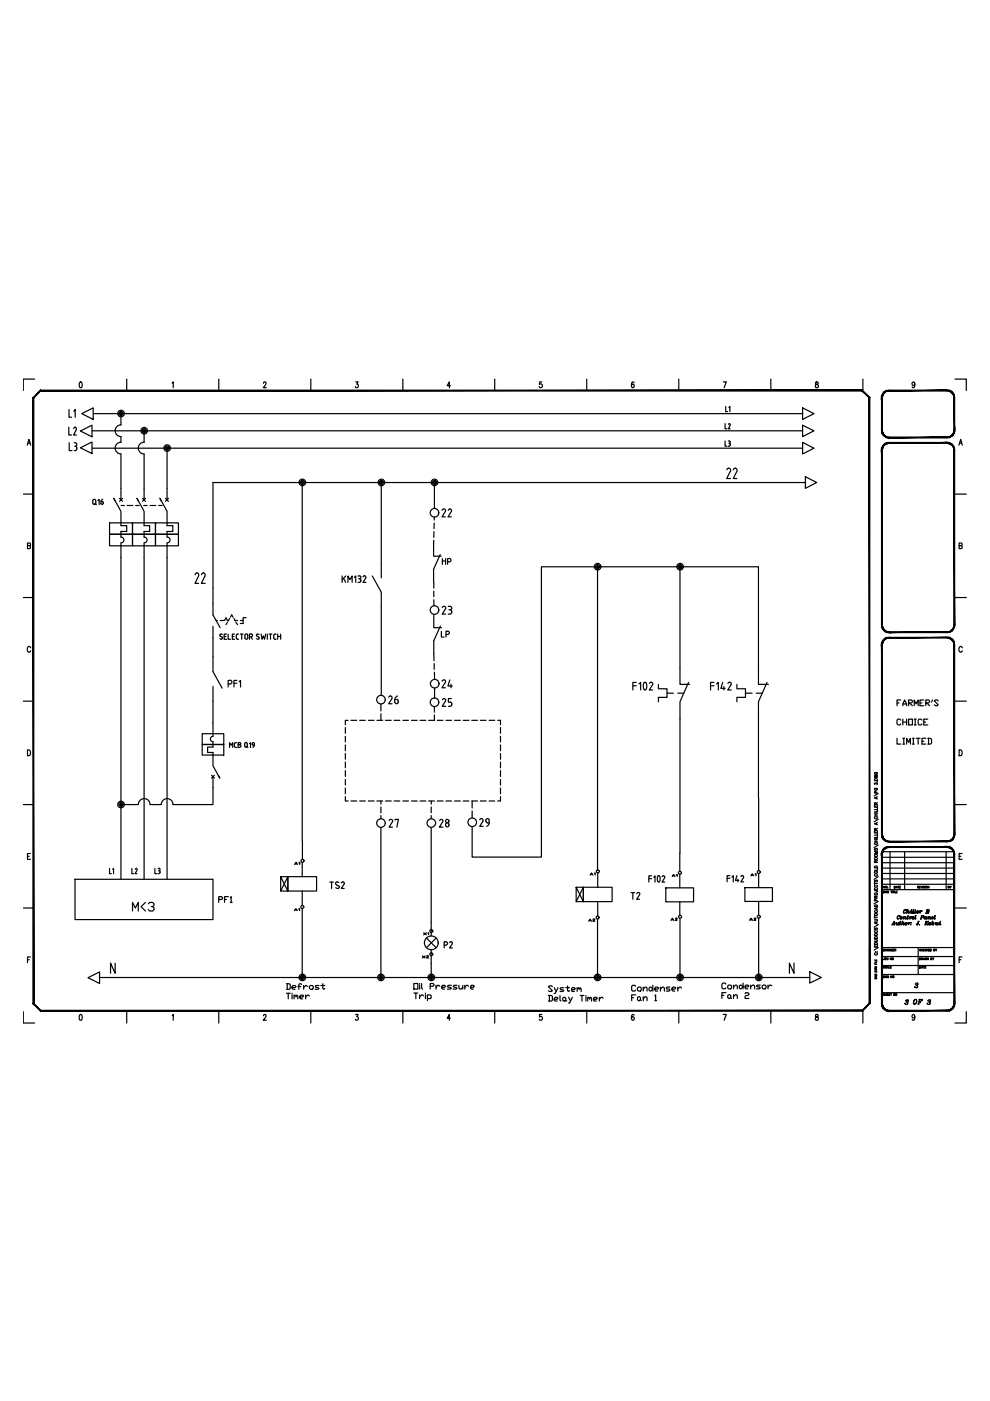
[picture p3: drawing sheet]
<svg xmlns="http://www.w3.org/2000/svg" width="210mm" height="297mm" viewBox="0 0 210 297" stroke-linecap="round" stroke-linejoin="round" font-family="sans-serif">
<defs><g id="words">
<g font-size="5.3">
<text x="152.8" y="102.7">22</text>
<text x="44.4" y="124.9" transform="rotate(-90 44.4 124.9)">22</text>
</g>
<g font-size="4.9">
<text x="17.3" y="93.5" transform="rotate(-90 17.3 93.5)">L2</text>
<text x="92.4" y="110.8">22</text>
<text x="92.4" y="131.6">23</text>
<text x="92.4" y="147.1">24</text>
<text x="92.4" y="151">25</text>
<text x="81.1" y="176.7">27</text>
<text x="92.1" y="176.7">28</text>
<text x="100.5" y="176.4">29</text>
<text x="26.8" y="194.4">M&lt;3</text>
</g>
<g font-size="4.4">
<text x="13.4" y="89.6">L1</text>
<text x="13.4" y="96.7">L3</text>
<text x="18.3" y="108.3">Q16</text>
<text x="92.4" y="121">HP</text>
<text x="81.1" y="150.3">26</text>
<text x="132.6" y="191.9">T2</text>
<text x="45.2" y="192.6">PF1</text>
<text x="92.8" y="202.1">P2</text>
</g>
<g font-size="4">
<text x="152.4" y="92.1">L2</text>
<text x="152.4" y="96">L3</text>
<text x="92.4" y="136.2">LP</text>
<text x="25" y="186.6" transform="rotate(-90 25 186.6)">L1</text>
<text x="30" y="186.6" transform="rotate(-90 30 186.6)">L2</text>
<text x="34.9" y="186.6" transform="rotate(-90 34.9 186.6)">L3</text>
<text x="192.3" y="214.1">OF</text>
</g>
<g font-size="3.5">
<text x="155.6" y="88.5" transform="rotate(-90 155.6 88.5)">L1</text>
<text x="141.1" y="196.5">A2</text>
<text x="157.7" y="196.5">A2</text>
</g>
<g font-size="3.1">
<text x="61.4" y="184.5">A1</text>
<text x="123.8" y="186.6">A1</text>
<text x="141.5" y="187">A1</text>
<text x="158" y="187">A1</text>
<text x="199.7" y="189.4">BY</text>
<text x="61" y="194.4">A1</text>
<text x="123.5" y="196.5">A2</text>
<text x="88.5" y="199.3">X1</text>
<text x="88.2" y="204.3">X2</text>
</g>
</g></defs>
<!-- layer: Title blocks -->
<g fill="none" stroke="#000" stroke-width=".25">
<path d="M5.8 94.4l.3-1.2 .4 1.2M5.9 94h.5M7.4 80.4h-2.5v2.4M16.9 81.1l.2-.1a.72 .72 0 0 1 0 1.2h-.2l-.1-.5zM26.9 80.4v2.4M36.5 81.2l.2-.2v1.2M46.4 80.4v2.4M55.9 81.3l.1-.3h.2l.2 .2-.6 1h.7M65.9 80.4v2.4M75.4 81h.5l-.3 .4a.36 .36 0 0 1 .4 .6 .36 .36 0 0 1-.7-.1M85.4 80.4v2.4M95.5 81.8h-.7l.5-.8v1.2"/>
<path d="M104.9 80.4v2.4M114.9 81h-.5v.5a.37 .37 0 0 1 .5 0 .37 .37 0 0 1 0 .6 .37 .37 0 0 1-.6-.2M124.4 80.4v2.4M134.4 81.1l-.2-.1a.75 .75 0 0 0 0 1.2 .35 .35 0 0 0 .3-.5 .35 .35 0 0 0-.6-.1v.2M143.9 80.4v2.4M153.4 81h.6l-.5 1.2M163.4 80.4v2.4M173 81.1v.3a.45 .45 0 0 1 .5 .3 .45 .45 0 0 1-.2 .5h-.2a.41 .41 0 0 1-.2-.5 .41 .41 0 0 1 .4-.3l.1-.3zM183 80.4v2.4M194 81.4l-.2 .3a.33 .33 0 0 1-.4-.4 .33 .33 0 0 1 .5-.2l-.1 1.1h-.4v-.2M202.5 80.4h2.4v2.4M203.3 94.4l.4-1.2 .3 1.2"/>
<path d="M203.4 94h.5M4.9 104.8h2.2M5.8 115.7l.6-.1v-.4l-.6-.1v1.2l.6-.1 .1-.3-.2-.2M202.5 104.8h2.4M203.4 115.7l.5-.1v-.4l-.5-.1v1.2l.5-.1 .1-.3-.2-.2M4.9 126.7h2.2M6.5 137.4a.37 .37 0 0 0-.4-.3 .37 .37 0 0 0-.3 .4v.3a.37 .37 0 0 0 .3 .5 .37 .37 0 0 0 .4-.3M202.5 126.7h2.4M204 137.4a.37 .37 0 0 0-.4-.3 .37 .37 0 0 0-.3 .4v.3a.37 .37 0 0 0 .3 .5 .37 .37 0 0 0 .4-.3M4.9 148.7h2.2M5.8 159a.62 .62 0 0 1 .7 .6 .62 .62 0 0 1-.7 .6zM202.5 148.7h2.4"/>
<path d="M203.4 159a.62 .62 0 0 1 .6 .6 .62 .62 0 0 1-.6 .6zM4.9 170.6h2.2M202.5 170.6h2.4M4.9 192.5h2.2M5.8 181.6h.4M6.5 181h-.7v1.2h.7M202.5 192.5h2.4M203.4 181.6h.3M204 181h-.6v1.2h.6M4.9 214.5v2.4h2.5M5.8 203.5h.4M6.5 202.9h-.7v1.2"/>
<path d="M16.9 215.2l.2-.1a.72 .72 0 0 1 0 1.2l-.3-.2zM26.9 214.3v2.6M36.5 215.3l.2-.2v1.2M46.4 214.3v2.6M55.9 215.4l.1-.3h.2l.2 .4-.6 .8h.7M65.9 214.3v2.6M75.4 215.1h.5l-.3 .4a.36 .36 0 0 1 .4 .6 .36 .36 0 0 1-.7 0M85.4 214.3v2.6M95.5 215.9h-.7l.5-.8v1.2M104.9 214.3v2.6M114.9 215.1h-.5v.5a.37 .37 0 0 1 .5 0 .37 .37 0 0 1 0 .6 .37 .37 0 0 1-.6-.1M124.4 214.3v2.6"/>
<path d="M134.4 215.3l-.2-.2a.75 .75 0 0 0 0 1.2 .35 .35 0 0 0 .3-.5 .35 .35 0 0 0-.6-.1v.2M143.9 214.3v2.6M153.4 215.1h.6l-.5 1.2M163.4 214.3v2.6M173 215.2v.3a.45 .45 0 0 1 .5 .3 .45 .45 0 0 1-.2 .5h-.2a.41 .41 0 0 1-.2-.5 .41 .41 0 0 1 .4-.3l.1-.3zM183 214.2v2.7M194 215.5l-.3 .3a.34 .34 0 0 1-.3-.4 .34 .34 0 0 1 .5-.1l-.1 1h-.4v-.2M203.4 203.5h.3M204 202.9h-.6v1.2M204.9 214.5v2.4h-2.4"/>
</g>
<!-- layer: TITLE -->
<g fill="none" stroke="#000" stroke-width=".25">
<path d="M184.3 84.4v8.5M185.4 176.2v.4h.6v-.4M185.4 170.8v.3h.6v-.3M185.4 166.3v-.3l.3 .2a.19 .19 0 0 1 .1-.2 .19 .19 0 0 1 .2 .1 .19 .19 0 0 1-.1 .3M185.4 164.3l.6 .2-.6 .1 .6 .1-.6 .2M185.4 178.5h.6M185.4 178h.6M185.4 177.8h.6M185.4 173h.6M185.4 172.6h.6M185.4 172.4h.6M185.4 165.2a.34 .34 0 0 1 .6 .1v.2h-.6z"/>
<path d="M185.5 179.9v.4l.5-.4v.4M185.6 178.6a.24 .24 0 0 0-.1 .4 .24 .24 0 0 0 .4 0 .24 .24 0 0 0 0-.4M185.6 173.2a.24 .24 0 0 0-.2 .3 .24 .24 0 0 0 .4 .1 .22 .22 0 0 0 .2-.2 .22 .22 0 0 0-.1-.2M185.6 167.1a.24 .24 0 0 0-.1 .4 .24 .24 0 0 0 .4 0 .24 .24 0 0 0 0-.4l-.1 .1M185.6 163.8a.24 .24 0 0 0-.1 .3 .24 .24 0 0 0 .4 0 .24 .24 0 0 0 0-.3l-.1 .1M185.7 176.1l-.2-.5-.1 .5h.6M185.7 170.6l-.2-.4-.1 .4h.6M185.7 170.9v.2M185.7 172.6v.4M185.7 176.3v.3M185.7 178v.5M185.7 168.1v-.3h-.2l-.1 .3h.6"/>
<path d="M185.8 169.1v.2M185.8 174.5v.3M186 165.7v.1M186 177.2v.4h-.6M186 176.7v.4h-.6M186 174.4l-.6 .3 .6 .2M186 171.8v.3h-.6M186 171.3v.3h-.6M186 168.9l-.6 .3 .6 .2M186 175.6l-.3 .2M186 170.2l-.3 .2M186.2 179.2l-.9 .5"/>
<path d="M186.2 173.7l-.9 .5M186.2 168.3l-.9 .5M185.4 199.2h.6v.2v.2h-.6M185.4 194.9h.5l.1 .2v.2h-.6M185.4 188.8l.6 .1v.1l-.2 .1M185.4 188.3v.4h.6v-.4M185.4 194.5h.6M185.4 187.1v.4M185.4 194.3v.3M185.4 187.3h.6M185.5 199.9a.37 .37 0 0 1 .4 0 .37 .37 0 0 1 .1 .4h-.6zM185.5 198.7h.5v.3h-.6z"/>
<path d="M185.5 196.8v.3h.2l.1-.3 .2 .1v.2M185.5 191.9a.36 .36 0 0 1 .4 0 .36 .36 0 0 1 .1 .3h-.6zM185.5 186.6v.4l.2-.1 .1-.3 .2 .1v.3M185.5 183.7a.34 .34 0 0 1 .4-.1 .34 .34 0 0 1 .1 .4h-.6zM185.6 197.3a.26 .26 0 0 0-.1 .4 .26 .26 0 0 0 .4 0 .26 .26 0 0 0 0-.4M185.6 193.1a.24 .24 0 0 0-.1 .3 .24 .24 0 0 0 .4 0 .24 .24 0 0 0 0-.3M185.6 187.7a.24 .24 0 0 0-.1 .3 .24 .24 0 0 0 .4 0 .24 .24 0 0 0 0-.3M185.6 185.3a.26 .26 0 0 0-.1 .4 .26 .26 0 0 0 .4 0 .26 .26 0 0 0 0-.4M185.7 190.4v-.4h-.3v.4h.6M185.7 182.9l-.2-.5-.1 .5h.6M185.7 188.5v.2M185.7 191v-.3l-.2-.1-.1 .4h.6"/>
<path d="M185.8 192.5v.3M185.8 195.6v.2M186 195.5l-.6 .2 .6 .2M186 192.4l-.6 .2 .6 .3M186 184.2v.3h-.6M186 180.5h-.6l.6 .2-.6 .3h.6M186 190l-.3 .2M186 182.4l-.3 .3M186.2 196l-.9 .6M186.2 191.1l-.9 .5M186.2 185.9l-.9 .5M187 187.5h15.3"/>
<path d="M187 186.3h15.3M187 185.2h15.3M187 184.1h15.3M187 182.9h15.3M187 181.8h15.3M187 180.6h15.3M187 188.6h15.3M187.3 188.9l.3 .1-.1 .3h-.2zM187.6 187.9v.4l-.2-.4v.4M187.7 188.9l.1 .4 .1-.4 .1 .4 .1-.4M188.2 188.2v.1M188.4 189a.16 .16 0 0 0-.2 0 .16 .16 0 0 0 0 .2 .16 .16 0 0 0 .2 .1l-.1-.1"/>
<path d="M188.7 180.6v8M188.9 188.9h.2M189 188.9v.4M189.1 196.1h.2M189.1 196.1l.5-.7v.7M189.2 188.9v.4M189.3 195.9h.3M189.3 188.9h.3M189.5 188.9v.4M189.5 196.1h.2M189.6 195.4v.7M189.6 187.9l.3 .1-.1 .3h-.2z"/>
<path d="M189.7 188.9v.4h.2M189.9 195.7h.2v.4M190 188.3l.1-.4 .2 .4M190 189.1h.1M190 188.2h.2M190.1 195.6v.5h.2l.1-.5M190.2 188.9h-.2v.4h.2M190.4 187.9h.2M190.4 195.9v.2l.2-.2M190.5 195.6l-.1 .5M190.5 187.9v.4M190.5 194.1l-.2 .3v.4h.1"/>
<path d="M190.7 195.6h.3M190.7 188.1h.1M190.7 194.2l.1-.1v.2a.3 .3 0 0 0-.4-.1 .3 .3 0 0 0-.1 .4 .3 .3 0 0 0 .4 .2v-.1M190.9 195.4l-.2 .7 .3-.2M190.9 195.4l-.1 .7M191 187.9h-.3v.4h.3M191.1 194.4l-.2 .2v.2a.23 .23 0 0 0 .4-.1 .23 .23 0 0 0-.2-.3l-.1 .4M191.2 194.4v.3l-.1 .1M191.2 195.9l.3-.3 .1 .1v.4M191.2 195.4h.2l-.2 .7M191.5 194.5l.2-.1-.1 .4M191.5 195.6v.5l.3-.2"/>
<path d="M191.6 194.4v.4M191.7 194.6l.2-.2h.2l-.1 .4M191.8 180.6v8M191.9 192.9h-.1a.47 .47 0 0 0-.1 .7M192 194.4v.4l.2-.1M192.1 192.9v.1a.34 .34 0 0 0-.5 .1 .34 .34 0 0 0 .2 .5l.2-.2M192.1 195.6l-.2 .3a.21 .21 0 0 0 .3 .1 .21 .21 0 0 0 .1-.2 .21 .21 0 0 0-.3-.1v.4M192.2 195.7l-.1 .4M192.3 193.4l.2-.3 .2 .1v.4M192.3 192.9h.2l-.3 .7M192.3 194.4h.3M192.5 194.1l-.2 .7 .3-.1"/>
<path d="M192.6 194.1l-.2 .7M192.6 193.1v.5l.3-.1M192.6 195.6v.5l.1-.4h-.2M192.8 194.5l.2-.1-.1 .4M193 193.3l.2-.1v.4M193 194.4l-.1 .4M193 195.7l-.3 .2M193.1 196h.1M193.2 193.1l-.1 .5 .3-.1M193.2 195.6h.1M193.3 192.9h.1M193.3 194.4l-.3 .2"/>
<path d="M193.6 192.9h.1M193.6 194.4a.23 .23 0 0 0-.2 .2 .23 .23 0 0 0 .2 .2 .24 .24 0 0 0 .2-.2 .24 .24 0 0 0-.2-.2l-.2 .2v.2M193.7 193.5l-.2 .1 .2-.7-.1 .7M193.7 194.4l-.1 .4M194 192.9h.1l-.1 .7M194 194.1h.2l-.2 .7M194.1 192.9l-.2 .7 .3-.1M194.2 194.1l-.2 .7 .2-.1M194.3 195.9v.2l.3-.1 .2-.6-.3 .7M194.4 193.4l.3-.1v-.1a.27 .27 0 0 0-.3 .1 .27 .27 0 0 0 .1 .3l.2-.1M194.5 188.1h.3v-.2h-.3v.4M194.5 193.1l-.1 .5"/>
<path d="M194.6 195.4h.3M194.7 188.1l.1 .2M195 196.1h.1M194.9 188.1h.2M195.1 193.1v.5l.1-.4-.3 .1M195.1 187.9h-.2v.4h.2M195.1 194.8h.3M195.3 187.9l.1 .4 .2-.4M195.4 194.1l.5 .1v.2l-.5 .1M195.4 193.2l-.3 .2M195.5 194.1l-.3 .7M195.7 187.9v.4"/>
<path d="M195.8 194.1l.1 .2-.2 .2M196 187.9h-.2l.2 .3v.1l-.2-.1M196 196.1h.3M196.2 194.4l-.3 .2 .1 .2M196.2 187.9v.4M196.2 193.6h.6v-.4l.1 .2-.2 .2M196.2 195.4h.3M196.4 195.4l-.2 .7 .2-.7M196.5 192.9h.5l-.2 .3M196.5 195.7l.1 .4M196.5 196.1h.2M196.5 194.7l-.2 .1 .1-.4v.4"/>
<path d="M196.6 192.9l-.2 .7M196.7 194.5l.2-.1-.1 .4M196.7 195.4h.2M196.8 192.9l.2 .1-.2 .2h-.3M196.8 194.4v.4M196.8 195.4l-.6 .4M196.9 194.6l.2-.2h.2l-.1 .4M197 187.9v.4l-.3-.4v.4M197 195.6l-.1 .5M197.1 194.4v.4l.3-.1M197.3 195.6l-.1 .5 .2-.2M197.3 195.6v.5"/>
<path d="M197.6 194.7l.3-.2a.23 .23 0 0 0-.3 0 .23 .23 0 0 0 .1 .3h.2M197.6 195.4h.2l-.2 .4 .1-.1a.21 .21 0 0 1 .3 0 .21 .21 0 0 1-.1 .3 .21 .21 0 0 1-.3-.1v-.1M197.7 194.4l-.1 .1v.3M197.7 195.4v.7M197.9 195.7l-.1 .4M198.1 194.1h.2l-.2 .7M198.3 194.1l-.2 .7 .2-.1M198.3 195.7h.2v.4M198.4 195.6v.5h.3l.2-.5M198.8 195.9l-.1 .2 .3-.2M198.9 195.6l-.1 .5M199.1 195.7h.2v.4"/>
<path d="M199.3 195.6l-.1 .5 .3-.2M199.4 195.4h.1M200.6 180.6v8M184.3 200.9v11.9M185.4 200.4v.4h.6v-.4M185.5 205.3l.4 .1-.4 .1 .4 .1-.4 .1M185.5 204.2v.3h.4M185.5 203.5v.2h.4v-.2M185.5 204.2h.4M185.5 206.6h.4v.2h-.4zM185.5 205.9l.3-.1 .1 .3h-.4zM185.6 207.3h.1"/>
<path d="M185.6 207.3v.2h.3l-.1-.2M185.6 205v.2l.3-.1-.1-.1h-.1M185.6 202a.26 .26 0 0 0-.1 .4 .26 .26 0 0 0 .4 0 .26 .26 0 0 0 0-.4M185.6 201.8h.1M185.7 200.6v.2M185.7 203.6v.1M185.7 204.4v.1M185.7 207v.1M185.9 206.9l-.4 .1 .4 .2M185.9 203.8v.2h-.4M186 201.8h.1M186.2 200.9l-.9 .6"/>
<path d="M187 210.5h15.3M187 206.6h15.3M187 204.7h15.3M187 202.8h15.3M187 200.9h15.3M187.3 206.9l.3 .1-.1 .3h-.2zM187.3 201.4h.2M187.5 203.1v.3l-.1 .1-.1-.1M187.6 210.7h-.3l.3 .2-.1 .2-.2-.1M187.6 204.9h-.3l.3 .2-.1 .2-.2-.1M187.6 201.2h-.3v.4h.3M187.7 206.9l.1 .4 .1-.4 .1 .4 .1-.4"/>
<path d="M187.7 210.7v.4M187.7 210.8h.2M187.9 201.2v.4l-.3-.4v.4M187.9 205h-.2l.1 .3 .1-.1M187.9 210.7v.4M188 203.3h.2v-.2h-.2v.4l.3-.1-.1-.1M188.1 205.3l.1-.4 .2 .4M188.1 210.8h.1M188.1 205.1h.2M188.3 210.7h-.2v.4h.2M188.3 201.3h-.2l.1 .3h.1l-.1-.1M188.4 207h-.2v.3h.2l-.1-.1"/>
<path d="M188.5 204.9v.4h.2M188.5 210.8h.1M188.5 201.2v.4M188.7 210.7h-.2v.4h.2M188.8 210.7h.2M188.8 205h.1M188.8 201.2v.4l-.2-.4v.4M188.9 210.7v.4M189 204.9h-.2v.4h.2M189 203.1v.4l-.2-.4v.4M189 201.4h.1M189.1 206.9v.4l-.2-.4v.4"/>
<path d="M189.2 201.2h-.2v.4h.2M189.3 201.4h.2M189.6 201.2h-.3v.4h.3M189.7 201.4h.2v-.1l-.2-.1v.4M189.7 210.7v.4l-.2-.4v.4M189.8 201.4l.1 .2M194.1 208.6l.2-.2 .3 .2-.3 .3 .2 .2-.2 .3M194.2 208.9a.26 .26 0 0 1 .3 .2 .26 .26 0 0 1-.2 .3l-.3-.2M194.5 208.4l.1 .2-.1 .3M194.7 200.9v5.7M195 204.9l.2 .1-.1 .3h-.1zM195 203.1l.2 .1-.1 .3h-.1z"/>
<path d="M195.3 201.3a.17 .17 0 0 0-.3 0 .17 .17 0 0 0 0 .3 .17 .17 0 0 0 .3-.1M195.4 205.3l.1-.4 .2 .4M195.4 203.3l.2-.2h-.2v.4M195.4 201.4h.2M195.4 201.2v.4M195.4 205.1h.2M195.5 203.3l.1 .2M195.6 201.2v.4M195.7 203.5l.2-.4 .1 .4M195.8 201.4h.1M195.8 204.9h.2M195.8 203.4h.2"/>
<path d="M195.9 204.9v.4M196 201.2h-.2v.4h.2M196.1 205h.1M196.2 203.1v.4l.1-.4 .1 .4 .1-.4M196.3 204.9h-.2v.4h.2M196.4 201.3h-.3l.1 .3 .2-.1M196.5 201.2v.4M196.6 201.4l.2 .2M196.8 201.2l-.3 .3M196.8 203.1v.4l-.2-.4v.4M196.9 201.4h.1M197.1 201.2h-.2v.4h.2"/>
<path d="M197.2 201.2l.3 .1-.1 .3h-.2zM197.3 203.3h.3v-.2h-.3v.4l.3-.1-.1-.1M197.7 203.1l.2 .2 .1-.2M197.9 203.3v.2M197.9 201.4h.3v-.2h-.3v.4h.3l-.1-.2M198.3 201.2l.2 .2 .1-.2M198.5 201.4v.2"/>
<circle cx="185.7" cy="198.2" r=".27"/>
<circle cx="185.7" cy="193.9" r=".27"/>
<circle cx="185.7" cy="189.5" r=".27"/>
<circle cx="185.7" cy="184.9" r=".27"/>
<circle cx="185.7" cy="182" r=".28"/>
<circle cx="185.7" cy="181.4" r=".28"/>
<circle cx="187.9" cy="188.1" r=".18"/>
<circle cx="196.1" cy="194.6" r=".22"/>
<circle cx="196.5" cy="188.1" r=".18"/>
<circle cx="197" cy="195.9" r=".22"/>
<circle cx="187.8" cy="203.3" r=".18"/>
<circle cx="189.3" cy="203.3" r=".18"/>
<circle cx="189.4" cy="207.1" r=".18"/>
<circle cx="190" cy="210.9" r=".18"/>
</g>
<g fill="#000" stroke="#000" stroke-width=".21">
<path d="M186.9 91.2h.2l-.1 .5zM187.1 91.2l-.1 .5h.2zM187 91.7h.2v.5zM187.2 91.7v.5l.2-.1zM187.2 92.2l.2-.1 .2 .4zM187.4 92.1l.2 .4 .1-.1zM187.6 92.5l.1-.1 .3 .4zM187.7 92.4l.3 .4 .1-.2zM188.1 92.6l.4 .3-.5-.1zM188.1 92.6l.4 .3v-.2z"/>
<path d="M186.9 95.4l.2 37.1v-37.1zM186.9 95.4l.2 37.1h-.2z"/>
<path d="M186.9 84.4l.2 6.8v-6.8zM186.9 84.4l.2 6.8h-.2z"/>
<path d="M188 93.9l.5-.1v.2zM188 93.9l.1 .2 .4-.1zM187.6 94.1l.4-.2 .1 .2zM187.6 94.1l.1 .2 .4-.2zM187.6 94.1l.1 .2-.5 .2zM187.2 94.5l.2 .1 .3-.3zM187.2 94.5l.2 .1-.4 .3zM187 94.9l.2 .1 .2-.4zM187 94.9l.2 .1-.3 .4zM187.2 95l-.3 .4h.2z"/>
<path d="M188 82.8l.5-.1v.2zM188 82.8l.1 .2 .4-.1zM187.6 83l.4-.2 .1 .2zM187.6 83l.1 .2 .4-.2zM187.6 83l.1 .2-.5 .2zM187.2 83.4l.2 .1 .3-.3zM187.2 83.4l.2 .1-.4 .3zM187 83.8l.2 .1 .2-.4zM187 83.8l.2 .1-.3 .5zM187.2 83.9l-.3 .5h.2z"/>
<path d="M188.5 82.9h12.3v-.2zM188.5 82.7h12.3l-12.3 .2z"/>
<path d="M188.5 92.9h12.3v-.2zM188.5 92.7h12.3l-12.3 .2z"/>
<path d="M188.5 94h12.3v-.2zM188.5 93.8h12.3l-12.3 .2z"/>
<path d="M200.8 92.7l.5 .1-.5 .1zM200.8 92.7l.5 .1-.1-.2zM201.2 92.6l.5-.1-.4 .3zM201.2 92.6l.5-.1-.1-.1zM201.6 92.4l.5-.2-.4 .3zM201.6 92.4l.5-.2-.1-.1zM202 92.1l.3-.4-.2 .5zM202.2 91.7l-.2 .4 .3-.4zM202.4 91.2l-.1 .5h-.1zM202.2 91.2v.5l.2-.5z"/>
<path d="M202.2 95.4l.2 37.1v-37.1zM202.2 95.4l.2 37.1h-.2z"/>
<path d="M202.2 84.4l.2 6.8v-6.8zM202.2 84.4l.2 6.8h-.2z"/>
<path d="M202.3 94.9l.1 .5h-.2zM202.2 95v.4l.1-.5zM202.1 94.5l.2 .4-.1 .1zM202.1 94.5l-.1 .1 .2 .4zM201.7 94.1l.4 .4-.1 .1zM201.7 94.1l-.1 .2 .4 .3zM201.3 93.9l.4 .2-.1 .2zM201.3 93.9l-.1 .2 .4 .2zM200.8 93.8l.5 .1-.1 .2zM200.8 93.8v.2l.4 .1z"/>
<path d="M202.3 83.8l.1 .6h-.2zM202.2 83.9v.5l.1-.6zM202.1 83.4l.2 .4-.1 .1zM202.1 83.4l-.1 .1 .2 .4zM201.7 83l.4 .4-.1 .1zM201.7 83l-.1 .2 .4 .3zM201.3 82.8l.4 .2-.1 .2zM201.3 82.8l-.1 .2 .4 .2zM200.8 82.7l.5 .1-.1 .2zM200.8 82.7v.2l.4 .1z"/>
<path d="M186.9 132.5h.2l-.1 .5zM187.1 132.5l-.1 .5h.2zM187 133h.2v.5zM187.2 133v.5l.2-.2zM187.2 133.5l.2-.2 .2 .5zM187.4 133.3l.2 .5 .1-.1zM187.7 133.7l.3 .4-.4-.3zM187.7 133.7l.3 .4 .1-.2zM188.1 133.9l.4 .2h-.5zM188.1 133.9l.4 .2v-.2z"/>
<path d="M186.9 136.7l.2 40.2v-40.2zM186.9 136.7l.2 40.2h-.2z"/>
<path d="M188.5 133.9v.2l12.3-.2zM188.5 134.1l12.3-.2v.2z"/>
<path d="M188.5 135.1v.2l12.3-.2zM188.5 135.3l12.3-.2v.2z"/>
<path d="M188 135.2l.5-.1v.2zM188 135.2l.1 .2 .4-.1zM187.6 135.4l.4-.2 .1 .2zM187.6 135.4l.1 .2 .4-.2zM187.6 135.4l.1 .2-.5 .1zM187.2 135.7l.2 .2 .3-.3zM187.2 135.7l.2 .2-.4 .3zM187 136.2l.2 .1 .2-.4zM187 136.2l.2 .1-.3 .4zM187.2 136.3l-.3 .4h.2z"/>
<path d="M200.8 133.9l.5 .2h-.5zM200.8 133.9l.5 .2-.1-.2zM201.2 133.9l.5-.1-.4 .3zM201.2 133.9l.5-.1-.1-.1zM201.6 133.7l.5-.2-.4 .3zM201.6 133.7l.5-.2-.1-.2zM202 133.3l.3-.3-.2 .5zM202.2 133l-.2 .3 .3-.3zM202.4 132.5l-.1 .5h-.1zM202.2 132.5v.5l.2-.5z"/>
<path d="M202.3 136.2l.1 .5h-.2zM202.2 136.3v.4l.1-.5zM202.1 135.7l.2 .5-.1 .1zM202.1 135.7l-.1 .2 .2 .4zM201.7 135.4l.4 .3-.1 .2zM201.7 135.4l-.1 .2 .4 .3zM201.3 135.2l.4 .2-.1 .2zM201.3 135.2l-.1 .2 .4 .2zM200.8 135.1l.5 .1-.1 .2zM200.8 135.1v.2l.4 .1z"/>
<path d="M202.2 136.7l.2 40.2v-40.2zM202.2 136.7l.2 40.2h-.2z"/>
<path d="M186.9 176.9h.2l-.1 .5zM187.1 176.9l-.1 .5 .2-.1zM187 177.4l.2-.1v.6zM187.2 177.3v.6l.2-.2zM187.2 177.9l.2-.2 .2 .5zM187.4 177.7l.2 .5 .1-.2zM187.7 178l.3 .4-.4-.2zM187.7 178l.3 .4 .1-.1zM188.1 178.3l.4 .2-.5-.1zM188.1 178.3l.4 .2v-.2z"/>
<path d="M188.5 178.3v.2l12.3-.2zM188.5 178.5l12.3-.2v.2z"/>
<path d="M188.5 179.5v.2l12.3-.2zM188.5 179.7l12.3-.2v.2z"/>
<path d="M188 179.6l.5-.1v.2zM188 179.6l.1 .1h.4zM187.6 179.8l.4-.2 .1 .1zM187.6 179.8l.1 .1 .4-.2zM187.6 179.8l.1 .1-.5 .3zM187.2 180.2h.2l.3-.3zM187.2 180.2h.2l-.4 .4zM187.4 180.2l-.4 .4 .2 .1zM187 180.6l.2 .1-.3 .4zM187.2 180.7l-.3 .4h.2z"/>
<path d="M200.8 178.3l.5 .1-.5 .1zM200.8 178.3l.5 .1-.1-.1zM201.2 178.3l.5-.1-.4 .2zM201.2 178.3l.5-.1-.1-.2zM201.6 178l.5-.1-.4 .3zM201.6 178l.5-.1-.1-.2zM202 177.7l.3-.3-.2 .5zM202.2 177.3l-.2 .4 .3-.3zM202.4 176.9l-.1 .5-.1-.1zM202.2 176.9v.4l.2-.4z"/>
<path d="M186.9 181.1l.2 31.7v-31.7zM186.9 181.1l.2 31.7h-.2z"/>
<path d="M202.3 180.6l.1 .5h-.2zM202.2 180.7v.4l.1-.5zM202.1 180.2l.2 .4-.1 .1zM202 180.2l.2 .5-.1-.5zM201.7 179.8l.4 .4h-.1zM201.7 179.8l-.1 .1 .4 .3zM201.3 179.6l.4 .2-.1 .1zM201.3 179.6l-.1 .1 .4 .2zM200.8 179.5l.5 .1-.1 .1zM200.8 179.5v.2h.4z"/>
<path d="M202.2 181.1l.2 31.7v-31.7zM202.2 181.1l.2 31.7h-.2z"/>
<path d="M184.3 84.4v128.3l.1 .1zM184.3 84.4l.1-.1v128.5zM182.8 82.9l1.5 1.5 .1-.1zM182.9 82.7l1.5 1.6-1.6-1.4zM8.6 82.9h174.2l.1-.2zM8.6 82.7h174.3l-174.3 .2zM8.6 82.7l-1.4 1.7 1.4-1.5zM8.6 82.7l-1.4 1.7-.2-.1zM7 84.3l.2 128.4v-128.3zM7 84.3l.2 128.4-.2 .1zM7 212.8l1.6 1.4-1.4-1.5zM7 212.8l1.6 1.4v.2zM8.6 214.2v.2l174.2-.2zM8.6 214.4l174.2-.2 .1 .2zM182.8 214.2l.1 .2 1.4-1.7zM184.3 212.7l.1 .1-1.5 1.6z"/>
<path d="M186.9 212.8h.2l-.1 .5zM187.1 212.8l-.1 .5 .2-.1zM187 213.3l.2-.1v.5zM187.2 213.2v.5l.2-.1zM187.2 213.7l.2-.1 .2 .5zM187.4 213.6l.2 .5 .1-.2zM187.6 214.1l.1-.2 .3 .4zM187.7 213.9l.3 .4 .1-.2zM188.1 214.1l.4 .3-.5-.1zM188.1 214.1l.4 .3v-.2z"/>
<path d="M188.5 214.2v.2l12.3-.2zM188.5 214.4l12.3-.2v.2z"/>
<path d="M200.8 214.2l.5 .1-.5 .1zM200.8 214.2l.5 .1-.1-.2zM201.2 214.1h.5l-.4 .2zM201.2 214.1h.5l-.1-.2zM201.6 213.9l.5-.2-.4 .4zM201.6 213.9l.5-.2-.1-.1zM202 213.6l.3-.3-.2 .4zM202.2 213.2l-.2 .4 .3-.3zM202.4 212.8l-.1 .5-.1-.1zM202.2 212.8v.4l.2-.4z"/>
</g>
<!-- layer: LINK -->
<g fill="none" stroke="#000" stroke-width=".25">
<path d="M25.7 107.2h.7M27 107.2h1.2M28.8 107.2h.7M30.5 107.2h.7M31.8 107.2h1.2M33.6 107.2h.8M92 114.5l-.1 .7M92 112.7v1.2M92 123.4v1.3M92 125.3v1.2M92 138.6v1.5M73.2 154.2v1.3"/>
<path d="M73.2 156.1v1.2M73.2 157.9v1.3M73.2 159.8v1.2M73.8 152.7h-.6v1M74.4 152.7h1.2M76.3 152.7h1.2M78.1 152.7h1.2M79.9 152.7h1.2M80.8 151.3v1.4M81.7 152.7h1.3M83.6 152.7h1.2M85.4 152.7h1.2"/>
<path d="M87.2 152.7h1.3M89.1 152.7h1.2M92.1 140.7v1.2M92.1 151.6v1.1h-1.2M92.7 152.7h1.2M94.6 152.7h1.1M96.4 152.7h1.2M98.2 152.7h1.2M100 152.7h1.2M101.8 152.7h1.3M103.7 152.7h1.2M105.5 152.7h.6v1"/>
<path d="M106.1 154.2v1.3M106.1 156.1v1.2M106.1 157.9v1.3M106.1 159.8v1.2M190.2 156.5v1.3h.8M190.2 149h.4M191 148.4h-.8v1.2M191 152.7l-.2-.2h-.4l-.2 .2v.8l.2 .2h.4l.2-.2M191.4 149.6v-.3l.4-.9 .4 .9v.3M191.4 149.3h.8M191.4 152.5v1.2M191.4 153.1h.8"/>
<path d="M191.4 156.5h.4M191.4 157.8h.4M191.6 156.5v1.3M192.2 157.8v-1.3l.4 .9 .4-.9v1.3M192.2 152.5v1.2M192.6 149h.6l.2-.4-.2-.2h-.6v1.2M192.6 152.5h.8v1.2h-.8zM192.8 149l.6 .6M193.4 156.5h.4M193.4 157.8h.4M193.7 156.5v1.3M193.8 149.6v-1.2l.5 .9 .4-.9v1.2"/>
<path d="M193.8 152.5h.5M193.8 153.7h.5M194 152.5v1.2M194.3 156.5h.8M194.7 156.5v1.3M195.1 149h.4M195.5 152.7l-.2-.2h-.5l-.1 .2v.8l.1 .2h.5l.2-.2M195.5 157.2h.4M195.9 148.4h-.8v1.2h.8M195.9 153.1h.4M196.3 149h.6l.2-.4-.2-.2h-.6v1.2M196.3 156.5h-.8v1.3h.8"/>
<path d="M196.5 149l.6 .6M196.7 152.5h-.8v1.2h.8M196.7 156.5h.6l.2 .2v.9l-.2 .2h-.6M196.9 156.5v1.3M197.7 148.4l-.2 .4M198.9 148.6l-.2-.2h-.4l-.2 .2 .8 .8-.2 .2h-.4l-.2-.2M73.2 168.9v.9h.6M73.2 161.6v1.2M73.2 163.4v1.2M73.2 165.3v1.1M73.2 167.1v1.2M74.4 169.8h1.2"/>
<path d="M76.3 169.8h1.2M78.1 169.8h1.2M79.9 169.8h1.2M80.8 169.8v.7M80.8 171.1v1.2M81.7 169.8h1.3M83.6 169.8h1.2M85.4 169.8h1.2M87.2 169.8h1.3M89.1 169.8h1.2M90.9 169.8h1.2M91.4 169.8v.7"/>
<path d="M91.4 171.1v1.2M92.7 169.8h1.2M94.6 169.8h1.1M96.4 169.8h1.2M98.2 169.8h1.2M100 169.8h1.2M100.1 169.8v1.5M101.8 169.8h1.3M103.7 169.8h1.2M106.1 168.9v.9h-.6M106.1 161.6v1.2M106.1 163.4v1.2"/>
<path d="M106.1 165.3v1.1M106.1 167.1v1.2M60.7 208.6h.6l.2 .1v.9l-.2 .1h-.6M60.7 210.6h.8M60.9 208.6v1.1M61.1 210.6v1.2M61.9 209.4h.7l.2-.2-.2-.3h-.5l-.2 .3v.4l.2 .1h.5M61.9 210.6v.2M61.9 211v.8M62.3 211.2l.3-.2 .2 .4M62.3 211v.8M62.8 211.2l.1-.2 .2 .2v.6"/>
<path d="M63.1 209.2h.7M63.6 211.4h.6l.2-.2-.2-.2h-.4l-.2 .2v.4l.6 .2M64 208.7l-.2-.1-.4 .1v1M64.4 208.9v.8M64.8 211v.8M65.2 209.2l-.4-.3-.4 .5M65.6 209.2l.2-.3h.4l.2 .3v.4l-.6 .1-.2-.1zM65.6 211.2l-.4-.2-.4 .4M67.6 208.9h-.6l-.2 .3 .2 .2h.4l.2 .2-.2 .1h-.6M68 208.9h.9M68.4 208.6v1l.3 .1 .2-.1M87.7 208.5h.9v1.2h-.9z"/>
<path d="M87.7 210.6h.9M88.2 210.6v1.1M89 208.5v.2M89 208.9v.8M89 210.9v.8M89.4 208.5v1l.2 .2M89.8 211.1l-.4-.2-.4 .5M90.2 210.6v.1M90.2 210.9v.8M90.6 211.1l.2-.2h.4l.2 .2v.5l-.2 .1h-.6M90.6 210.9v1.3M91.2 209.1h.6l.2-.4-.2-.2h-.6v1.2"/>
<path d="M92.4 208.9v.8M93.2 209.1l-.4-.2-.4 .4M93.7 209.3h.6l.2-.2-.2-.2h-.5l-.1 .2v.4l.1 .2h.5M95.7 208.9h-.6l-.2 .2 .8 .4-.2 .2h-.6M96.9 208.9h-.6l-.2 .2 .2 .2h.4l.2 .2-.2 .2h-.6M97.3 208.9v.6l.2 .2h.2l.4-.4M98.1 208.9v.8M98.5 208.9v.8M99.3 209.1l-.4-.2-.4 .4M99.8 209.3h.6l.2-.2-.2-.2h-.5l-.1 .2v.4l.1 .2h.5M116.3 211.1h.6l.2 .1v.9l-.2 .1h-.6M116.5 211.1v1.1"/>
<path d="M117.1 209.2l-.2-.2h-.4l-.2 .2 .8 .8-.2 .2h-.4l-.2-.2M117.5 211.9h.6l.2-.2-.2-.3h-.4l-.2 .3v.4l.2 .1h.4M117.5 209.4l.4 .8M118.3 209.4l-.6 1.2h-.2M118.7 211.1v1l.2 .1M119.3 211.7l.4-.3 .3 .3v.4l-.5 .1-.2-.1zM119.5 209.4h-.6l-.2 .2 .8 .4-.2 .2h-.6M120 209.4h.8M120 212.1l.2 .1M120.3 209v1l.3 .2 .2-.2M120.6 211.4l.4 .8M121.2 209.8h.6l.2-.2-.2-.2h-.4l-.2 .2v.4l.2 .2h.4"/>
<path d="M121.4 211.4l-.6 1.3h-.2M122.4 209.6l.2-.2 .2 .4M122.4 209.4v.8M122.8 209.6l.2-.2 .2 .2v.6M123 211.1h.8M123.4 211.1v1.1M124.2 211.1v.1M124.2 211.4v.8M124.6 211.7l.2-.3 .2 .5M124.6 211.4v.8M125 211.7l.3-.3 .1 .3v.5M125.8 211.9h.6l.2-.2-.2-.3h-.3l-.3 .3v.4l.6 .1"/>
<path d="M127.1 211.4v.8M127.9 211.7l-.4-.3-.4 .5M133.9 211.5h.5M134.8 209.1l-.2-.2h-.5l-.2 .2v.8l.2 .2h.5l.2-.2M134.8 210.9h-.9v1.3M135.2 209.5l.2-.2h.4l.2 .2v.4l-.2 .2h-.4l-.2-.2zM135.2 211.5l.4-.2 .2 .2v.4l-.4 .3-.2-.3zM135.8 211.9l.2 .3M136.4 209.7l.6-.4 .2 .2v.6M136.4 211.7l.6-.4 .2 .2v.7M136.4 209.3v.8M136.4 211.3v.9"/>
<path d="M137.6 209.5l.4-.2 .4 .4-.6 .4-.2-.2zM138.4 208.9v1.2M138.8 209.7h.6l.2-.2-.2-.2h-.4l-.2 .2v.4l.2 .2h.4M138.8 211.1l.2-.2v1.3M138.8 212.2h.4M140 209.7l.4-.4h.3l.2 .2v.6M140 209.3v.8M142.1 209.3h-.6l-.2 .2 .2 .2h.4l.2 .2-.2 .2h-.6M142.5 209.7h.6l.2-.2-.2-.2h-.4l-.2 .2v.4l.2 .2h.4M143.7 209.3v.8M144.5 209.5l-.4-.2-.4 .4M153.1 211.1h.4"/>
<path d="M153.9 208.6l-.2-.2h-.4l-.2 .2v.9l.2 .2h.4l.2-.2M153.9 210.5h-.8v1.2M154.3 209l.2-.1h.4l.2 .1v.5l-.2 .2h-.4l-.2-.2zM154.3 211.1l.4-.2 .2 .2v.4l-.4 .2-.2-.2zM154.9 211.5l.2 .2M155.5 209.2l.6-.3 .2 .1v.7M155.5 211.3l.6-.4 .2 .2v.6M155.5 208.9v.8M155.5 210.9v.8M156.7 209l.4-.1 .5 .3-.6 .5-.3-.2zM157.6 208.4v1.3M158 209.2h.6l.2-.2-.2-.1h-.5l-.1 .1v.5l.1 .2h.5"/>
<path d="M158 210.7l.1-.2h.5l.2 .2-.2 .4h-.5l-.1 .2v.4h.8M159.2 209.2l.4-.3h.2l.2 .1v.7M159.2 208.9v.8M161.2 208.9h-.6l-.2 .1 .2 .2h.4l.2 .3-.2 .2h-.6M161.6 209l.6-.1 .2 .1v.5l-.2 .2h-.4l-.2-.2zM162.8 208.9v.8M163.6 209l-.4-.1-.4 .3"/>
</g>
<!-- layer: WIRES -->
<g fill="none" stroke="#000" stroke-width=".25">
<path d="M19.5 91.3h150.7M19.5 95h150.7M19.8 87.7h150.4M25.6 87.7v2.4M25.6 92.6v1.2M25.7 93.8a1.25 1.25 0 0 0-1.3 1.2 1.25 1.25 0 0 0 1.3 1.3l-.1 7.2M25.7 90.1a1.25 1.25 0 0 0-1.3 1.2 1.25 1.25 0 0 0 1.3 1.3M30.6 91.3v2.5M30.6 96.3v7.2M30.6 93.8a1.25 1.25 0 0 0-1.3 1.2 1.25 1.25 0 0 0 1.3 1.3M35.4 95v8.5M25.6 118.2v68.2"/>
<path d="M30.6 118.2v68.2M35.4 118.2v68.2M64.1 102.3v76M80.8 102.3v17.2M92.1 102.3v5.5M170.8 102.3h-125.6v22.4M80.8 128.6v18.9M126.7 120.2v64.4M144.2 120.2v21.3M144.2 152.4v28.5M160.8 141.5v-21.3h-46v61.5h-14.7v-6.4M160.8 152.4v16.8"/>
<path d="M25.6 170.6h3.7M29.3 170.6a1.25 1.25 0 0 1 1.3-1.3 1.25 1.25 0 0 1 1.2 1.3h2.3M34.2 170.6a1.25 1.25 0 0 1 1.2-1.3 1.25 1.25 0 0 1 1.3 1.3M45.2 166.9v3.7h-8.6M64.1 178.3v3.9M80.8 175.5v31.7M91.4 175.5v20M160.9 169.2v15.4M64.1 192.6v14.6M126.7 194.8v12.4M144.1 180.9v3.9M144.2 194.7v12.5"/>
<path d="M160.9 194.7v12.5M21.1 207.2h150.6M91.4 204.3v2.9"/>
</g>
<!-- layer: 0 -->
<g fill="none" stroke="#000" stroke-width=".25">
<path d="M17 91.4l2.5-1.2v2.4zM17 94.9l2.5-1.2v2.5zM17.3 87.7l2.5-1.2v2.4zM170.2 86.5l2.4 1.2-2.4 1.2zM170.2 90.2l2.4 1.1-2.4 1.3zM170.2 93.8l2.4 1.2-2.4 1.3zM23.2 113.3h4.9v2.4h-4.9zM23.2 110.9h4.9v2.4h-4.9zM24.1 105.6l1.5 2.8v3h1.3v1.3h-1.3v1.2M25.3 105.6l.7 .7M25.6 103.5v2.5M25.6 115.1v3.1"/>
<path d="M25.7 113.9a.61 .61 0 0 1 .6 .6 .61 .61 0 0 1-.6 .6M26 105.6l-.7 .7M28.1 113.3h4.9v2.4h-4.9zM28.1 110.9h4.9v2.4h-4.9zM29.3 106.2l-.3-.6 1.6 2.8v3h1.1v1.3h-1.1v1.2M30.2 105.6l.6 .7M30.6 103.5v2.5M30.6 115.1v3.1M30.6 113.9a.61 .61 0 0 1 .6 .6 .61 .61 0 0 1-.6 .6M30.8 105.6l-.6 .7M33 113.3h4.8v2.4h-4.8zM33 110.9h4.8v2.4h-4.8z"/>
<path d="M34.2 106.2l-.3-.6 1.5 2.8v3h1.2v1.3h-1.2v1.2M35.1 105.6l.6 .7M35.4 103.5v2.5M35.4 115.1v3.1M35.4 113.9a.61 .61 0 0 1 .7 .6 .61 .61 0 0 1-.7 .6M35.7 105.6l-.6 .7M80.8 119.5v3M91.9 115.2v2.7h1.6M170.8 101.1l2.4 1.2-2.4 1.2zM45.2 124.7v5.7l1.5 2.7M45.2 132.8v9.6l1.9 3.5M45.8 131.6h.3"/>
<path d="M46.7 131.6h.9l.3-.6 .3 .6h.2M48.2 131.9l-.3 .5M48.7 131.1l-.3 .6M48.8 130.9l.3-.5 .3 .5M49.6 131.1l.3 .6M49.8 131.6h.6M50 131.9l.4 .5M51 131.6h.5M52.2 131h-.7v1.2h-.5M78.9 122.1l1.9 3.4v3.1M91.9 120.7v2.7M92 135.8v2.8"/>
<path d="M42.9 155.6h4.5v2.2h-4.5zM42.9 157.8h4.5v2.3h-4.5zM45.2 145.5v10.6a.57 .57 0 0 0-.6 .6 .57 .57 0 0 0 .6 .6v1.1h-1.2v1.1h1.2v2.9l1.4 2.6-.3-.5M139.6 145.1v.9h1.8v1.9h-1.8v.9M141.4 147h1.4M143.7 147h1.3M144.2 141.5v3.6h2M146 144.7l-1.8 4.1v3.6M156.2 145.1v.9h1.9v1.9h-1.9v.9M158.1 147h1.4M160.3 147h1.3M160.8 141.5v3.6h2.1"/>
<path d="M162.6 144.7l-1.8 4.1v3.6M44.9 164.4l.6 .6M45.2 164.7v2.2M45.5 164.4l-.6 .6M15.9 186.4h29.3v8.6h-29.3zM59.5 185.9h1.5v3h-1.5v-3l1.5 3M61 185.9h6.1v3h-6.1zM61 185.9l-1.5 3M64.1 182.8v3.1M64.1 188.9v3.1M90.4 198.9l2.1 2M91.4 195.5v2.9"/>
<path d="M92.5 198.9l-2.1 2M122.2 188.1h1.5v3.1h-1.5v-3.1l1.5 3.1M123.7 188.1h6.1v3.1h-6.1zM123.7 188.1l-1.5 3.1M126.7 185.1v3M126.7 191.2v3M141.2 188.2h5.9v3h-5.9zM144.1 185.3v2.9M144.1 191.2v2.9M157.9 188.2h5.9v2.9h-5.9zM160.9 185.3v2.9M160.9 191.1v2.9"/>
<path d="M18.7 207.3l2.4-1.2v2.4zM171.7 206l2.4 1.2-2.4 1.2z"/>
<circle cx="25.7" cy="87.7" r=".7"/>
<circle cx="25.7" cy="87.7" r=".44"/>
<circle cx="25.7" cy="87.7" r=".23"/>
<circle cx="30.6" cy="91.3" r=".7"/>
<circle cx="30.6" cy="91.3" r=".44"/>
<circle cx="30.6" cy="91.3" r=".23"/>
<circle cx="35.4" cy="95" r=".7"/>
<circle cx="35.4" cy="95" r=".44"/>
<circle cx="35.4" cy="95" r=".23"/>
<circle cx="64.1" cy="102.3" r=".7"/>
<circle cx="64.1" cy="102.3" r=".44"/>
<circle cx="64.1" cy="102.3" r=".23"/>
<circle cx="80.9" cy="102.3" r=".7"/>
<circle cx="80.9" cy="102.3" r=".44"/>
<circle cx="80.9" cy="102.3" r=".23"/>
<circle cx="92.1" cy="102.3" r=".7"/>
<circle cx="92.1" cy="102.3" r=".44"/>
<circle cx="92.1" cy="102.3" r=".23"/>
<circle cx="126.7" cy="120.1" r=".7"/>
<circle cx="126.7" cy="120.1" r=".44"/>
<circle cx="126.7" cy="120.1" r=".23"/>
<circle cx="144.2" cy="120.1" r=".7"/>
<circle cx="144.2" cy="120.1" r=".44"/>
<circle cx="144.2" cy="120.1" r=".23"/>
<circle cx="25.7" cy="170.6" r=".7"/>
<circle cx="25.7" cy="170.6" r=".44"/>
<circle cx="25.7" cy="170.6" r=".23"/>
<circle cx="91.4" cy="199.9" r="1.46"/>
<circle cx="64.1" cy="207.2" r=".7"/>
<circle cx="64.1" cy="207.2" r=".44"/>
<circle cx="64.1" cy="207.2" r=".23"/>
<circle cx="80.8" cy="207.2" r=".7"/>
<circle cx="80.8" cy="207.2" r=".44"/>
<circle cx="80.8" cy="207.2" r=".23"/>
<circle cx="91.4" cy="207.2" r=".7"/>
<circle cx="91.4" cy="207.2" r=".44"/>
<circle cx="91.4" cy="207.2" r=".23"/>
<circle cx="126.7" cy="207.2" r=".7"/>
<circle cx="126.7" cy="207.2" r=".44"/>
<circle cx="126.7" cy="207.2" r=".23"/>
<circle cx="144.2" cy="207.2" r=".7"/>
<circle cx="144.2" cy="207.2" r=".44"/>
<circle cx="144.2" cy="207.2" r=".23"/>
<circle cx="160.9" cy="207.2" r=".7"/>
<circle cx="160.9" cy="207.2" r=".44"/>
<circle cx="160.9" cy="207.2" r=".23"/>
</g>
<!-- layer: TAGS -->
<g fill="none" stroke="#000" stroke-width=".25">
<path d="M46.6 135.4l.4 .1M46.8 134.4l-.2 .4 .6 .4-.2 .3M46.8 134.4l.3 .1M47.5 134.9h.4M48 134.4h-.5v1.1h.5M48.4 134.4v1.1h.5M49.3 134.9h.3M49.7 134.4h-.4v1.1h.4M50.1 134.7v.7l.3 .1M50.4 135.5h.2M50.4 134.4h.2M50.4 134.4l-.3 .3"/>
<path d="M51 134.4h.5M51.3 134.4v1.1M51.9 134.7a.32 .32 0 0 1 .3-.3 .32 .32 0 0 1 .4 .3M51.9 134.7v.5a.32 .32 0 0 0 .3 .3 .32 .32 0 0 0 .4-.3M52.5 134.7v.5M53.2 134.4h-.3v1.1M53.2 134.4a.32 .32 0 0 1 .3 .3 .32 .32 0 0 1-.3 .3h-.3M53.3 135l.2 .5M54.4 135.4l.4 .1M54.6 134.4l-.2 .4 .6 .4-.3 .3M54.6 134.4l.3 .1M55.4 134.4l.2 1.1 .2-.7 .3 .7 .2-1.1"/>
<path d="M56.7 134.4v1.1M57.1 134.4h.5M57.3 134.4v1.1M58 134.7l.1 .7 .2 .1M58.3 135.5h.2M58.3 134.4h.2M58.3 134.4l-.2 .3M58.9 134.9h.6M58.9 134.4v1.1M59.5 134.4v1.1M72.5 122.1v1.4M72.8 122.6l.5 .9"/>
<path d="M73.3 122.1l-.8 .8M73.8 123.5v-1.4l.4 .8 .5-.8v1.4M75.1 122.4l.3-.3v1.4M75.9 122.1h.3M75.9 123.5h.3M76.1 122.7h.1M76.2 122.1a.32 .32 0 0 1 .3 .3 .32 .32 0 0 1-.3 .3M76.2 122.7l.3 .3M76.5 123v.2M76.5 123.2l-.3 .3M77 122.3l.3-.2a.32 .32 0 0 1 .2 .5M77.5 122.6l-.6 .9h.7"/>
<path d="M48.7 158.5v-1l.3 .5 .3-.5v1M48.8 144.3h-.4v1.4M48.8 144.2a.4 .4 0 0 1 .4 .4 .4 .4 0 0 1-.4 .4h-.4M49.6 144.9h.6M49.7 157.7v.5M49.7 158.2l.2 .2 .3 .1M50 157.5h.2M50 157.4l-.3 .3M50.2 144.3h-.6v1.4M50.5 157.9h.3M50.7 144.6l.3-.3v1.4M50.8 157.5h-.3v1h.3"/>
<path d="M50.8 157.4l.2 .3-.2 .2 .3 .3-.3 .2M51.9 157.7l.3-.3 .2 .3M51.9 157.7v.6l.3 .1 .2-.1v-.6M52.3 158.3l.3 .2M52.9 157.7l.2-.2v1M53.5 157.7v.1M53.5 157.7l.2-.3 .3 .3M53.5 157.8l.2 .2M53.7 158h.2M53.9 157.7v.3M54 158l-.4 .5M134.2 145.4h.7"/>
<path d="M134.9 144.7h-.7v1.6M135.5 145l.3-.3v1.6M136.9 144.7l-.2-.1a1.13 1.13 0 0 0 0 1.7l.2-.1M137 144.7a1.55 1.55 0 0 1 0 1.5M137.7 144.9l.2-.2a.36 .36 0 0 1 .4 .1 .36 .36 0 0 1 .1 .4M138.3 145.2l-.6 1.1h.7M150.7 145.4h.7M151.4 144.7h-.7v1.6M151.9 145l.4-.3v1.6M153.2 144.7l-.3 1.3h.8M153.5 145.6v.7M154.3 144.9l.2-.2a.36 .36 0 0 1 .5 .1 .36 .36 0 0 1 0 .4"/>
<path d="M155 145.2l-.7 1.1h.8M69.9 187h.8M70.3 187v1.4M71.2 188.2l.4 .2M71.3 187.6l.4 .2M71.5 187l-.3 .2 .1 .4M71.5 187l.4 .1M71.8 187.8l.1 .3-.3 .3M72.4 187.2l.3-.2a.32 .32 0 0 1 .3 .5M72.9 187.5l-.5 .9h.6M137.6 186.3h.6M138.2 185.7h-.6v1.3"/>
<path d="M138.6 186l.3-.3v1.3M139.5 186.9l-.1-.9 .3-.3 .2 .3-.1 .9M139.5 186.9h.3M140.7 185.7l-.3 .2M140.9 186.1l-.5 .9h.6M154.2 186.2h.6M154.8 185.7h-.6v1.3M155.2 186l.3-.3v1.3M156.2 185.7l-.3 1h.8M156.4 186.4v.6"/>
</g>
<!-- layer: WIRECOPY -->
<path d="M24.4 204.2v2.2l-1-2.2v2.2M168.3 204.2v2.2l-.9-2.2v2.2" fill="none" stroke="#000" stroke-width=".25"/>
<use href="#words"/>
</svg>
